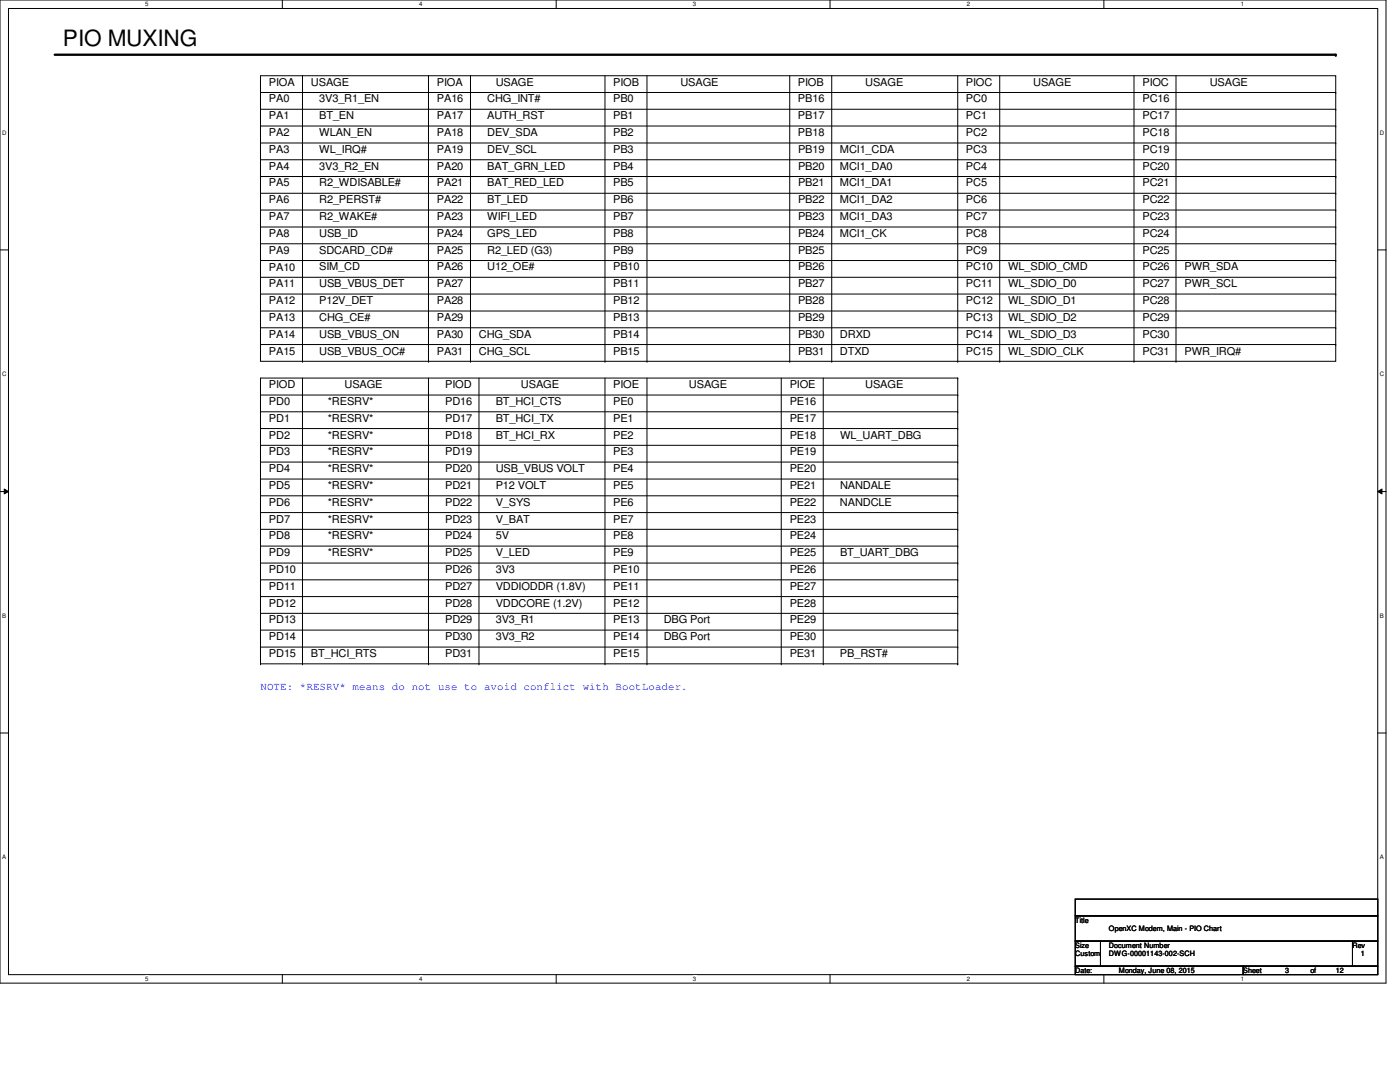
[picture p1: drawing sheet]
<svg xmlns="http://www.w3.org/2000/svg" width="279mm" height="216mm" viewBox="0 0 279 216" stroke-linecap="round" stroke-linejoin="round" font-family="sans-serif">
<defs><g id="words">
<text font-size="4.5" x="12.6" y="9.1">PIO MUXING</text>
<g font-size="2.2">
<text x="53.7" y="17.1">PIOA</text>
<text x="62.1" y="17.1">USAGE</text>
<text x="87.2" y="17.1">PIOA</text>
<text x="98.9" y="17.1">USAGE</text>
<text x="122.4" y="17.1">PIOB</text>
<text x="135.8" y="17.1">USAGE</text>
<text x="159.3" y="17.1">PIOB</text>
<text x="172.7" y="17.1">USAGE</text>
<text x="192.8" y="17.1">PIOC</text>
<text x="206.2" y="17.1">USAGE</text>
<text x="228" y="17.1">PIOC</text>
<text x="241.4" y="17.1">USAGE</text>
<text x="53.7" y="23.8">PA1</text>
<text x="53.7" y="20.4">PA0</text>
<text x="63.7" y="20.4">3V3_R1_EN</text>
<text x="63.7" y="23.8">BT_EN</text>
<text x="87.2" y="23.8">PA17</text>
<text x="87.2" y="20.4">PA16</text>
<text x="97.2" y="20.4">CHG_INT#</text>
<text x="97.2" y="23.8">AUTH_RST</text>
<text x="122.4" y="20.4">PB0</text>
<text x="122.4" y="23.8">PB1</text>
<text x="159.3" y="23.8">PB17</text>
<text x="159.3" y="20.4">PB16</text>
<text x="192.8" y="23.8">PC1</text>
<text x="192.8" y="20.4">PC0</text>
<text x="228" y="23.8">PC17</text>
<text x="228" y="20.4">PC16</text>
<text x="53.7" y="27.1">PA2</text>
<text x="63.7" y="27.1">WLAN_EN</text>
<text x="87.2" y="27.1">PA18</text>
<text x="97.2" y="27.1">DEV_SDA</text>
<text x="122.4" y="27.1">PB2</text>
<text x="159.3" y="27.1">PB18</text>
<text x="192.8" y="27.1">PC2</text>
<text x="228" y="27.1">PC18</text>
<text x="53.7" y="33.9">PA4</text>
<text x="53.7" y="30.5">PA3</text>
<text x="63.7" y="30.5">WL_IRQ#</text>
<text x="63.7" y="33.9">3V3_R2_EN</text>
<text x="87.2" y="30.5">PA19</text>
<text x="87.2" y="33.9">PA20</text>
<text x="97.2" y="30.5">DEV_SCL</text>
<text x="97.2" y="33.9">BAT_GRN_LED</text>
<text x="122.4" y="33.9">PB4</text>
<text x="122.4" y="30.5">PB3</text>
<text x="159.3" y="30.5">PB19</text>
<text x="159.3" y="33.9">PB20</text>
<text x="167.6" y="30.5">MCI1_CDA</text>
<text x="167.6" y="33.9">MCI1_DA0</text>
<text x="192.8" y="33.9">PC4</text>
<text x="192.8" y="30.5">PC3</text>
<text x="228" y="33.9">PC20</text>
<text x="228" y="30.5">PC19</text>
<text x="53.7" y="40.6">PA6</text>
<text x="53.7" y="37.2">PA5</text>
<text x="63.7" y="37.2">R2_WDISABLE#</text>
<text x="63.7" y="40.6">R2_PERST#</text>
<text x="87.2" y="37.2">PA21</text>
<text x="87.2" y="40.6">PA22</text>
<text x="97.2" y="37.2">BAT_RED_LED</text>
<text x="97.2" y="40.6">BT_LED</text>
<text x="122.4" y="40.6">PB6</text>
<text x="122.4" y="37.2">PB5</text>
<text x="159.3" y="37.2">PB21</text>
<text x="159.3" y="40.6">PB22</text>
<text x="167.6" y="37.2">MCI1_DA1</text>
<text x="167.6" y="40.6">MCI1_DA2</text>
<text x="192.8" y="37.2">PC5</text>
<text x="192.8" y="40.6">PC6</text>
<text x="228" y="37.2">PC21</text>
<text x="228" y="40.6">PC22</text>
<text x="53.7" y="47.3">PA8</text>
<text x="53.7" y="43.9">PA7</text>
<text x="63.7" y="47.3">USB_ID</text>
<text x="63.7" y="43.9">R2_WAKE#</text>
<text x="87.2" y="43.9">PA23</text>
<text x="87.2" y="47.3">PA24</text>
<text x="97.2" y="47.3">GPS_LED</text>
<text x="97.2" y="43.9">WIFI_LED</text>
<text x="122.4" y="43.9">PB7</text>
<text x="122.4" y="47.3">PB8</text>
<text x="159.3" y="47.3">PB24</text>
<text x="159.3" y="43.9">PB23</text>
<text x="167.6" y="43.9">MCI1_DA3</text>
<text x="167.6" y="47.3">MCI1_CK</text>
<text x="192.8" y="47.3">PC8</text>
<text x="192.8" y="43.9">PC7</text>
<text x="228" y="47.3">PC24</text>
<text x="228" y="43.9">PC23</text>
<text x="53.7" y="54">PA10</text>
<text x="53.7" y="50.6">PA9</text>
<text x="63.7" y="50.6">SDCARD_CD#</text>
<text x="63.7" y="54">SIM_CD</text>
<text x="87.2" y="54">PA26</text>
<text x="87.2" y="50.6">PA25</text>
<text x="97.2" y="50.6">R2_LED (G3)</text>
<text x="97.2" y="54">U12_OE#</text>
<text x="122.4" y="54">PB10</text>
<text x="122.4" y="50.6">PB9</text>
<text x="159.3" y="54">PB26</text>
<text x="159.3" y="50.6">PB25</text>
<text x="192.8" y="50.6">PC9</text>
<text x="192.8" y="54">PC10</text>
<text x="201.2" y="54">WL_SDIO_CMD</text>
<text x="228" y="50.6">PC25</text>
<text x="228" y="54">PC26</text>
<text x="236.4" y="54">PWR_SDA</text>
<text x="53.7" y="57.3">PA11</text>
<text x="63.7" y="57.3">USB_VBUS_DET</text>
<text x="87.2" y="57.3">PA27</text>
<text x="122.4" y="57.3">PB11</text>
<text x="159.3" y="57.3">PB27</text>
<text x="192.8" y="57.3">PC11</text>
<text x="201.2" y="57.3">WL_SDIO_D0</text>
<text x="228" y="57.3">PC27</text>
<text x="236.4" y="57.3">PWR_SCL</text>
<text x="53.7" y="60.7">PA12</text>
<text x="53.7" y="64.1">PA13</text>
<text x="63.7" y="60.7">P12V_DET</text>
<text x="63.7" y="64.1">CHG_CE#</text>
<text x="87.2" y="60.7">PA28</text>
<text x="87.2" y="64.1">PA29</text>
<text x="122.4" y="60.7">PB12</text>
<text x="122.4" y="64.1">PB13</text>
<text x="159.3" y="60.7">PB28</text>
<text x="159.3" y="64.1">PB29</text>
<text x="192.8" y="64.1">PC13</text>
<text x="192.8" y="60.7">PC12</text>
<text x="201.2" y="64.1">WL_SDIO_D2</text>
<text x="201.2" y="60.7">WL_SDIO_D1</text>
<text x="228" y="64.1">PC29</text>
<text x="228" y="60.7">PC28</text>
<text x="53.7" y="70.7">PA15</text>
<text x="53.7" y="67.4">PA14</text>
<text x="63.7" y="70.7">USB_VBUS_OC#</text>
<text x="63.7" y="67.4">USB_VBUS_ON</text>
<text x="87.2" y="67.4">PA30</text>
<text x="87.2" y="70.7">PA31</text>
<text x="95.6" y="70.7">CHG_SCL</text>
<text x="95.6" y="67.4">CHG_SDA</text>
<text x="122.4" y="67.4">PB14</text>
<text x="122.4" y="70.7">PB15</text>
<text x="159.3" y="70.7">PB31</text>
<text x="159.3" y="67.4">PB30</text>
<text x="167.6" y="67.4">DRXD</text>
<text x="167.6" y="70.7">DTXD</text>
<text x="192.8" y="70.7">PC15</text>
<text x="192.8" y="67.4">PC14</text>
<text x="201.2" y="67.4">WL_SDIO_D3</text>
<text x="201.2" y="70.7">WL_SDIO_CLK</text>
<text x="228" y="70.7">PC31</text>
<text x="228" y="67.4">PC30</text>
<text x="236.4" y="70.7">PWR_IRQ#</text>
<text x="53.7" y="77.4">PIOD</text>
<text x="68.7" y="77.4">USAGE</text>
<text x="88.9" y="77.4">PIOD</text>
<text x="104" y="77.4">USAGE</text>
<text x="122.4" y="77.4">PIOE</text>
<text x="137.5" y="77.4">USAGE</text>
<text x="157.6" y="77.4">PIOE</text>
<text x="172.7" y="77.4">USAGE</text>
<text x="53.7" y="80.8">PD0</text>
<text x="65.4" y="80.8">*RESRV*</text>
<text x="88.9" y="80.8">PD16</text>
<text x="98.9" y="80.8">BT_HCI_CTS</text>
<text x="122.4" y="80.8">PE0</text>
<text x="157.6" y="80.8">PE16</text>
<text x="53.7" y="84.2">PD1</text>
<text x="53.7" y="87.5">PD2</text>
<text x="65.4" y="84.2">*RESRV*</text>
<text x="65.4" y="87.5">*RESRV*</text>
<text x="88.9" y="84.2">PD17</text>
<text x="88.9" y="87.5">PD18</text>
<text x="98.9" y="84.2">BT_HCI_TX</text>
<text x="98.9" y="87.5">BT_HCI_RX</text>
<text x="122.4" y="87.5">PE2</text>
<text x="122.4" y="84.2">PE1</text>
<text x="157.6" y="84.2">PE17</text>
<text x="157.6" y="87.5">PE18</text>
<text x="167.6" y="87.5">WL_UART_DBG</text>
<text x="53.7" y="90.8">PD3</text>
<text x="53.7" y="94.2">PD4</text>
<text x="65.4" y="90.8">*RESRV*</text>
<text x="65.4" y="94.2">*RESRV*</text>
<text x="88.9" y="94.2">PD20</text>
<text x="88.9" y="90.8">PD19</text>
<text x="98.9" y="94.2">USB_VBUS VOLT</text>
<text x="122.4" y="94.2">PE4</text>
<text x="122.4" y="90.8">PE3</text>
<text x="157.6" y="94.2">PE20</text>
<text x="157.6" y="90.8">PE19</text>
<text x="53.7" y="100.9">PD6</text>
<text x="53.7" y="97.6">PD5</text>
<text x="65.4" y="97.6">*RESRV*</text>
<text x="65.4" y="100.9">*RESRV*</text>
<text x="88.9" y="97.6">PD21</text>
<text x="88.9" y="100.9">PD22</text>
<text x="98.9" y="97.6">P12 VOLT</text>
<text x="98.9" y="100.9">V_SYS</text>
<text x="122.4" y="100.9">PE6</text>
<text x="122.4" y="97.6">PE5</text>
<text x="157.6" y="97.6">PE21</text>
<text x="157.6" y="100.9">PE22</text>
<text x="167.6" y="100.9">NANDCLE</text>
<text x="167.6" y="97.6">NANDALE</text>
<text x="53.7" y="107.6">PD8</text>
<text x="53.7" y="104.3">PD7</text>
<text x="65.4" y="104.3">*RESRV*</text>
<text x="65.4" y="107.6">*RESRV*</text>
<text x="88.9" y="107.6">PD24</text>
<text x="88.9" y="104.3">PD23</text>
<text x="98.9" y="104.3">V_BAT</text>
<text x="98.9" y="107.6">5V</text>
<text x="122.4" y="104.3">PE7</text>
<text x="122.4" y="107.6">PE8</text>
<text x="157.6" y="104.3">PE23</text>
<text x="157.6" y="107.6">PE24</text>
<text x="53.7" y="111">PD9</text>
<text x="65.4" y="111">*RESRV*</text>
<text x="88.9" y="111">PD25</text>
<text x="98.9" y="111">V_LED</text>
<text x="122.4" y="111">PE9</text>
<text x="157.6" y="111">PE25</text>
<text x="167.6" y="111">BT_UART_DBG</text>
<text x="53.7" y="114.3">PD10</text>
<text x="53.7" y="117.7">PD11</text>
<text x="88.9" y="114.3">PD26</text>
<text x="88.9" y="117.7">PD27</text>
<text x="98.9" y="114.3">3V3</text>
<text x="98.9" y="117.7">VDDIODDR (1.8V)</text>
<text x="122.4" y="117.7">PE11</text>
<text x="122.4" y="114.3">PE10</text>
<text x="157.6" y="114.3">PE26</text>
<text x="157.6" y="117.7">PE27</text>
<text x="53.7" y="124.4">PD13</text>
<text x="53.7" y="121">PD12</text>
<text x="88.9" y="124.4">PD29</text>
<text x="88.9" y="121">PD28</text>
<text x="98.9" y="121">VDDCORE (1.2V)</text>
<text x="98.9" y="124.4">3V3_R1</text>
<text x="122.4" y="124.4">PE13</text>
<text x="122.4" y="121">PE12</text>
<text x="132.5" y="124.4">DBG Port</text>
<text x="157.6" y="121">PE28</text>
<text x="157.6" y="124.4">PE29</text>
<text x="53.7" y="131.1">PD15</text>
<text x="53.7" y="127.7">PD14</text>
<text x="62.1" y="131.1">BT_HCI_RTS</text>
<text x="88.9" y="131.1">PD31</text>
<text x="88.9" y="127.7">PD30</text>
<text x="98.9" y="127.7">3V3_R2</text>
<text x="122.4" y="131.1">PE15</text>
<text x="122.4" y="127.7">PE14</text>
<text x="132.5" y="127.7">DBG Port</text>
<text x="157.6" y="131.1">PE31</text>
<text x="157.6" y="127.7">PE30</text>
<text x="167.6" y="131.1">PB_RST#</text>
</g>
<text font-size="2.2" fill="#00f" x="52" y="137.6">NOTE: *RESRV* means do not use to avoid conflict with BootLoader.</text>
<g font-size="1.5">
<text x="214.6" y="184.1">Title</text>
<text x="221.3" y="185.8">OpenXC Modem, Main - PIO Chart</text>
<text x="214.6" y="189.1">Size</text>
<text x="214.6" y="190.8">Custom</text>
<text x="221.3" y="189.1">Document Number</text>
<text x="221.3" y="190.8">DWG-00001143-002-SCH</text>
<text x="269.9" y="189.1">Rev</text>
<text x="271.6" y="190.8">1</text>
<text x="214.6" y="194.1">Date:</text>
<text x="223.3" y="194.1">Monday, June 08, 2015</text>
<text x="248.1" y="194.1">Sheet</text>
<text x="256.5" y="194.1">3</text>
<text x="261.5" y="194.1">of</text>
<text x="266.6" y="194.1">12</text>
</g>
<g font-size="1.2">
<text x="29" y="1.3">5</text>
<text x="83.7" y="1.3">4</text>
<text x="138.3" y="1.3">3</text>
<text x="193" y="1.3">2</text>
<text x="247.6" y="1.3">1</text>
<text x=".4" y="26.9">D</text>
<text x="275.4" y="26.9">D</text>
<text x=".4" y="75.1">C</text>
<text x="275.4" y="75.1">C</text>
<text x=".4" y="123.3">B</text>
<text x="275.4" y="123.3">B</text>
<text x=".4" y="171.4">A</text>
<text x="275.4" y="171.4">A</text>
<text x="29" y="195.7">5</text>
<text x="83.7" y="195.7">4</text>
<text x="138.3" y="195.7">3</text>
<text x="193" y="195.7">2</text>
<text x="247.6" y="195.7">1</text>
</g>
</g></defs>
<path d="M0 0h276.6v196.2h-276.6zM1.7 1.7h273.3v192.8h-273.3z" fill="none" stroke="#000" stroke-width=".2"/>
<g fill="#fff">
<path d="M29 .2h.6v1.3h-.6z"/>
<path d="M29 194.6h.6v1.4h-.6z"/>
</g>
<path d="M56.3 0v1.7M56.3 194.5v1.7" fill="none" stroke="#000" stroke-width=".2"/>
<g fill="#fff">
<path d="M83.7 .2h.6v1.3h-.6z"/>
<path d="M83.7 194.6h.6v1.4h-.6z"/>
</g>
<path d="M111 0v1.7M111 194.5v1.7" fill="none" stroke="#000" stroke-width=".2"/>
<g fill="#fff">
<path d="M138.3 .2h.6v1.3h-.6z"/>
<path d="M138.3 194.6h.6v1.4h-.6z"/>
</g>
<path d="M165.7 0v1.7M165.7 194.5v1.7" fill="none" stroke="#000" stroke-width=".2"/>
<g fill="#fff">
<path d="M193 .2h.6v1.3h-.6z"/>
<path d="M193 194.6h.6v1.4h-.6z"/>
</g>
<path d="M220.3 0v1.7M220.3 194.5v1.7" fill="none" stroke="#000" stroke-width=".2"/>
<g fill="#fff">
<path d="M247.6 .2h.6v1.3h-.6z"/>
<path d="M247.6 194.6h.6v1.4h-.6z"/>
<path d="M.4 25.8h.9v1.3h-.9z"/>
<path d="M275.4 25.8h.8v1.3h-.8z"/>
<path d="M.4 74h.9v1.3h-.9z"/>
<path d="M275.4 74h.8v1.3h-.8z"/>
</g>
<path d="M0 49.9h1.7M275 49.9h1.6" fill="none" stroke="#000" stroke-width=".2"/>
<g fill="#fff">
<path d="M.4 122.2h.8v1.3h-.8z"/>
<path d="M275.4 122.2h.7v1.3h-.7z"/>
</g>
<path d="M0 98.1h1.7M.8 97.6l.9 .5-.9 .5zM275 98.1l.8-.5v1zM275 98.1h1.6" fill="none" stroke="#000" stroke-width=".2"/>
<path d="M.8 97.6l.9 .5-.9 .5zM275 98.1l.8-.5v1z" fill="#000"/>
<g fill="#fff">
<path d="M.4 170.3h.8v1.4h-.8z"/>
<path d="M275.4 170.3h.7v1.4h-.7z"/>
</g>
<g fill="none" stroke="#000" stroke-width=".2">
<path d="M52 15.1h214.6v57h-214.6zM52 18.5h214.6M60.4 15.1v57M85.5 15.1v57M93.9 15.1v57M120.7 15.1v57M129.1 15.1v57M157.6 15.1v57M166 15.1v57M191.1 15.1v57M199.5 15.1v57M226.3 15.1v57"/>
<path d="M234.7 15.1v57M266.6 18.5h.1M52 35.2h214.6M52 28.5h214.6M52 25.1h214.6M52 21.8h214.6M52 38.6h214.6M52 31.9h214.6M266.6 35.2h.1M266.6 28.5h.1M266.6 25.1h.1M266.6 21.8h.1"/>
<path d="M266.6 38.6h.1M266.6 31.9h.1M52 41.9h214.6M52 55.3h214.6M52 52h214.6M52 48.6h214.6M52 45.3h214.6M52 58.7h214.6M266.6 41.9h.1M266.6 55.3h.1M266.6 52h.1M266.6 48.6h.1"/>
<path d="M266.6 45.3h.1M266.6 58.7h.1M52 68.7h214.6M52 65.4h214.6M52 62.1h214.6M52 78.8h139.1M60.4 72.1h.1M60.4 75.4v57.1M85.5 72.1h.1M85.5 75.4v57.1M93.9 72.1h.1M95.6 75.4v57.1"/>
<path d="M120.7 72.1h.1M120.7 75.4v57.1M129.1 72.1h.1M129.1 75.4v57.1M155.9 75.4v57.1M157.6 72.1h.1M164.3 75.4v57.1M166 72.1h.1M191.1 72.1h.1M191.1 75.4h.1M191.1 78.8h.1M191.1 75.4v57.1"/>
<path d="M191.1 75.4h-139.1v57.1M199.5 72.1h.1M226.3 72.1h.1M234.7 72.1h.1M266.6 68.7h.1M266.6 65.4h.1M266.6 62.1h.1M52 82.2h139.1M52 85.5h139.1M52 88.9h139.1M52 92.2h139.1M52 95.6h139.1"/>
<path d="M52 98.9h139.1M191.1 82.2h.1M191.1 85.5h.1M191.1 88.9h.1M191.1 92.2h.1M191.1 95.6h.1M191.1 98.9h.1M52 105.6h139.1M52 102.3h139.1M52 109h139.1M52 112.4h139.1M52 115.7h139.1"/>
<path d="M52 119h139.1M191.1 105.6h.1M191.1 102.3h.1M191.1 109h.1M191.1 112.4h.1M191.1 115.7h.1M191.1 119h.1M52 132.5h.1M52 122.4h139.1M52 125.7h139.1M52 129.1h139.1M52 132.5h139.1"/>
<path d="M60.4 132.5h.1M85.5 132.5h.1M95.6 132.5h.1M120.7 132.5h.1M129.1 132.5h.1M155.9 132.5h.1M164.3 132.5h.1M191.1 132.5h.1M191.1 122.4h.1M191.1 125.7h.1M191.1 129.1h.1M0 146.3h1.7"/>
<path d="M275 146.3h1.6M214.6 179.4h60.4v3.4h-60.4zM214.6 182.8h60.4v5h-60.4zM214.6 187.8h5v5h-5zM214.6 192.8h33.5v1.7h-33.5zM219.6 187.8h50.3v5h-50.3zM248.1 192.8h26.9v1.7h-26.9zM269.9 187.8h5.1v5h-5.1z"/>
</g>
<path d="M10.9 10.9h255.7" fill="none" stroke="#000" stroke-width=".47"/>
<circle cx="266.6" cy="10.9" r=".23" fill="#000"/>
<use href="#words"/>
</svg>
